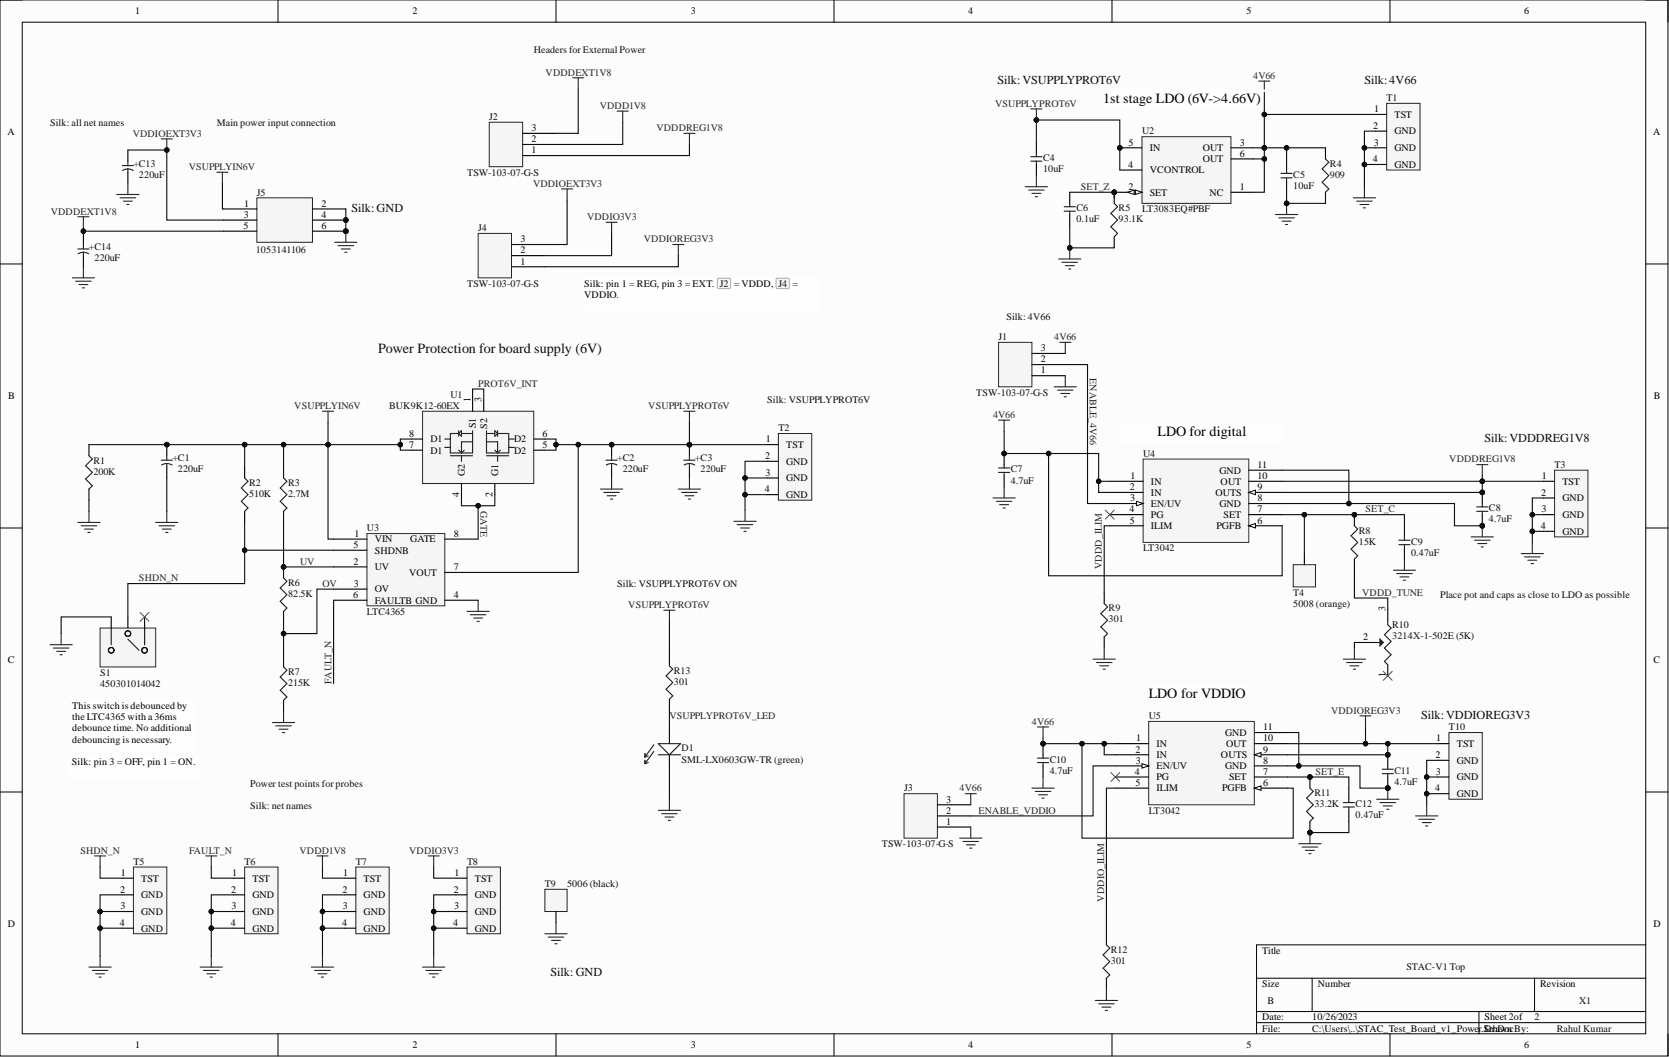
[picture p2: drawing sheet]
<svg xmlns="http://www.w3.org/2000/svg" width="381mm" height="241mm" viewBox="0 0 381 241" stroke-linecap="round" stroke-linejoin="round" font-family="sans-serif">
<defs><g id="words">
<g font-size="3.2">
<text x="251.8" y="23.4">1st stage LDO (6V-&gt;4.66V)</text>
<text x="264.3" y="99.6">LDO for digital</text>
<text x="262.2" y="159.4">LDO for VDDIO</text>
</g>
<text font-size="3.2" fill="#0e0e0e" x="86.3" y="80.5">Power Protection for board supply (6V)</text>
<g font-size="2.8" fill="#0e0e0e">
<text x="227.7" y="19.2">Silk:VSUPPLYPROT6V</text>
<text x="311.5" y="19.2">Silk:4V66</text>
<text x="80.2" y="48.4">Silk: GND</text>
<text x="338.9" y="100.9">Silk:VDDDREG1V8</text>
<text x="324.4" y="164.1">Silk:VDDIOREG3V3</text>
<text x="125.7" y="222.7">Silk: GND</text>
</g>
<g font-size="2.3">
<text x="30.9" y="3.3">1</text>
<text x="94.2" y="3.3">2</text>
<text x="157.7" y="3.3">3</text>
<text x="221" y="3.3">4</text>
<text x="284.6" y="3.3">5</text>
<text x="347.9" y="3.3">6</text>
<text x="121.3" y="29.9">3</text>
<text x="313.5" y="29.4">2</text>
<text x="313.7" y="25.6">1</text>
<text x="318.3" y="26.9">TST</text>
<text x="1.7" y="30.9">A</text>
<text x="121.3" y="35">1</text>
<text x="121.3" y="32.5">2</text>
<text x="257.7" y="33.2">5</text>
<text x="262.5" y="34.5">IN</text>
<text x="274.6" y="34.5">OUT</text>
<text x="283" y="33.2">3</text>
<text x="283" y="35.8">6</text>
<text x="313.6" y="33.2">3</text>
<text x="318.3" y="30.7">GND</text>
<text x="318.3" y="34.5">GND</text>
<text x="377.4" y="30.9">A</text>
<text x="257.6" y="38.3">4</text>
<text x="262.5" y="39.6">VCONTROL</text>
<text x="274.6" y="37">OUT</text>
<text x="313.4" y="37">4</text>
<text x="318.3" y="38.3">GND</text>
<text x="55.8" y="47.2">1</text>
<text x="73.4" y="47.2">2</text>
<text x="257.7" y="43.4">2</text>
<text x="262.5" y="44.7">SET</text>
<text x="276.1" y="44.7">NC</text>
<text x="283" y="43.4">1</text>
<text x="55.6" y="52.3">5</text>
<text x="55.7" y="49.7">3</text>
<text x="73.4" y="49.7">4</text>
<text x="73.4" y="52.3">6</text>
<text x="118.8" y="57.9">2</text>
<text x="118.8" y="55.3">3</text>
<text x="118.8" y="60.4">1</text>
<text x="133.4" y="65.5">Silk: pin 1 = REG, pin 3 = EXT. J2 = VDDD, J4 =</text>
<text x="133.4" y="68.1">VDDIO.</text>
<text x="237.6" y="82.7">2</text>
<text x="237.6" y="80.2">3</text>
<text x="237.6" y="85.3">1</text>
<text x="1.9" y="91.2">B</text>
<text x="107.4" y="91.9" transform="rotate(-90 107.4 91.9)">1</text>
<text x="109.9" y="91.9" transform="rotate(-90 109.9 91.9)">3</text>
<text x="377.6" y="91.2">B</text>
<text x="93.4" y="99.7">8</text>
<text x="98.2" y="101">D1</text>
<text x="108.6" y="97.8" transform="rotate(-90 108.6 97.8)">S1</text>
<text x="111.2" y="97.9" transform="rotate(-90 111.2 97.9)">S2</text>
<text x="117.4" y="101">D2</text>
<text x="123.9" y="99.7">6</text>
<text x="174.8" y="101">1</text>
<text x="93.4" y="102.3">7</text>
<text x="98.2" y="103.5">D1</text>
<text x="117.4" y="103.5">D2</text>
<text x="123.9" y="102.3">5</text>
<text x="174.6" y="104.8">2</text>
<text x="179.5" y="102.3">TST</text>
<text x="179.5" y="106.1">GND</text>
<text x="287.1" y="106.8">11</text>
<text x="104.8" y="113.5" transform="rotate(-90 104.8 113.5)">4</text>
<text x="106.1" y="108.6" transform="rotate(-90 106.1 108.6)">G2</text>
<text x="112.5" y="113.4" transform="rotate(-90 112.5 113.4)">2</text>
<text x="113.7" y="108.6" transform="rotate(-90 113.7 108.6)">G1</text>
<text x="174.6" y="112.4">4</text>
<text x="174.7" y="108.6">3</text>
<text x="179.5" y="109.9">GND</text>
<text x="179.5" y="113.7">GND</text>
<text x="257.9" y="111.9">2</text>
<text x="258.1" y="109.4">1</text>
<text x="262.7" y="110.6">IN</text>
<text x="262.7" y="113.2">IN</text>
<text x="277.5" y="113.2">OUTS</text>
<text x="278.4" y="108.1">GND</text>
<text x="278.6" y="110.6">OUT</text>
<text x="287.1" y="111.9">9</text>
<text x="287.1" y="109.4">10</text>
<text x="351.8" y="113.2">2</text>
<text x="352" y="109.4">1</text>
<text x="356.7" y="110.6">TST</text>
<text x="257.8" y="117">4</text>
<text x="257.9" y="119.5">5</text>
<text x="258" y="114.4">3</text>
<text x="262.7" y="115.7">EN/UV</text>
<text x="262.7" y="118.3">PG</text>
<text x="278.4" y="115.7">GND</text>
<text x="279.3" y="118.3">SET</text>
<text x="287.1" y="119.5">6</text>
<text x="287.1" y="117">7</text>
<text x="287.1" y="114.4">8</text>
<text x="351.9" y="117">3</text>
<text x="356.7" y="114.4">GND</text>
<text x="356.7" y="118.3">GND</text>
<text x="80.7" y="125.1">5</text>
<text x="80.9" y="122.6">1</text>
<text x="85.5" y="123.8">VIN</text>
<text x="93.7" y="123.8">GATE</text>
<text x="103.6" y="122.6">8</text>
<text x="262.7" y="120.8">ILIM</text>
<text x="277.7" y="120.8">PGFB</text>
<text x="351.7" y="120.8">4</text>
<text x="356.7" y="122.1">GND</text>
<text x="80.7" y="128.9">2</text>
<text x="85.5" y="126.4">SHDNB</text>
<text x="85.5" y="130.2">UV</text>
<text x="93.4" y="131.4">VOUT</text>
<text x="103.6" y="130.2">7</text>
<text x="80.6" y="136.5">6</text>
<text x="80.8" y="134">3</text>
<text x="85.5" y="135.3">OV</text>
<text x="85.5" y="137.8">FAULTB GND</text>
<text x="103.6" y="136.5">4</text>
<text x="316.3" y="139.6" transform="rotate(-90 316.3 139.6)">3</text>
<text x="311.2" y="146.2">2</text>
<text x="1.8" y="151.4">C</text>
<text x="316.3" y="154.6" transform="rotate(-90 316.3 154.6)">1</text>
<text x="377.5" y="151.4">C</text>
<text x="16.5" y="161.9">This switch is debounced by</text>
<text x="16.5" y="164.4">t</text>
<text x="16.5" y="167">debounce time. No additional</text>
<text x="17.2" y="164.4">he LTC4365 with a 36ms</text>
<text x="279.7" y="168">GND</text>
<text x="288.4" y="166.7">11</text>
<text x="16.5" y="169.5">debouncing is necessary.</text>
<text x="259.2" y="171.8">2</text>
<text x="259.3" y="169.3">1</text>
<text x="264" y="170.5">IN</text>
<text x="264" y="173.1">IN</text>
<text x="278.7" y="173.1">OUTS</text>
<text x="279.9" y="170.5">OUT</text>
<text x="288.4" y="171.8">9</text>
<text x="288.4" y="169.3">10</text>
<text x="327.7" y="173.1">2</text>
<text x="327.9" y="169.3">1</text>
<text x="332.5" y="170.5">TST</text>
<text x="16.4" y="174.6">Silk: pin 3 = OFF, pin 1 = ON.</text>
<text x="259.1" y="176.9">4</text>
<text x="259.2" y="179.4">5</text>
<text x="259.3" y="174.3">3</text>
<text x="264" y="175.6">EN/UV</text>
<text x="264" y="178.1">PG</text>
<text x="279.7" y="175.6">GND</text>
<text x="280.6" y="178.1">SET</text>
<text x="288.4" y="179.4">6</text>
<text x="288.4" y="176.9">7</text>
<text x="288.4" y="174.3">8</text>
<text x="327.8" y="176.9">3</text>
<text x="332.5" y="174.3">GND</text>
<text x="332.5" y="178.1">GND</text>
<text x="216" y="185.8">2</text>
<text x="216" y="183.2">3</text>
<text x="264" y="180.7">ILIM</text>
<text x="279" y="180.7">PGFB</text>
<text x="327.6" y="180.7">4</text>
<text x="332.5" y="181.9">GND</text>
<text x="216" y="188.3">1</text>
<text x="27.4" y="203.8">2</text>
<text x="27.6" y="200">1</text>
<text x="32.2" y="201.2">TST</text>
<text x="52.8" y="203.8">2</text>
<text x="53" y="200">1</text>
<text x="57.6" y="201.2">TST</text>
<text x="78.2" y="203.8">2</text>
<text x="78.4" y="200">1</text>
<text x="83" y="201.2">TST</text>
<text x="103.6" y="203.8">2</text>
<text x="103.7" y="200">1</text>
<text x="108.4" y="201.2">TST</text>
<text x="27.5" y="207.6">3</text>
<text x="32.2" y="205">GND</text>
<text x="32.2" y="208.8">GND</text>
<text x="52.9" y="207.6">3</text>
<text x="57.6" y="205">GND</text>
<text x="57.6" y="208.8">GND</text>
<text x="78.3" y="207.6">3</text>
<text x="83" y="205">GND</text>
<text x="83" y="208.8">GND</text>
<text x="103.7" y="207.6">3</text>
<text x="108.4" y="205">GND</text>
<text x="108.4" y="208.8">GND</text>
<text x="1.8" y="211.7">D</text>
<text x="27.3" y="211.4">4</text>
<text x="32.2" y="212.7">GND</text>
<text x="52.7" y="211.4">4</text>
<text x="57.6" y="212.7">GND</text>
<text x="78.1" y="211.4">4</text>
<text x="83" y="212.7">GND</text>
<text x="103.5" y="211.4">4</text>
<text x="108.4" y="212.7">GND</text>
<text x="377.5" y="211.7">D</text>
<text x="288.1" y="217.7">Title</text>
<text x="288.1" y="225.3">Size</text>
<text x="300.8" y="225.3">Number</text>
<text x="351.6" y="225.3">Revision</text>
<text x="288.1" y="233">Date:</text>
<text x="289.4" y="229.2">B</text>
<text x="299.5" y="233">10/26/2023</text>
<text x="338.9" y="233">Sheet 2of</text>
<text x="30.9" y="239.3">1</text>
<text x="94.2" y="239.3">2</text>
<text x="157.7" y="239.3">3</text>
<text x="221" y="239.3">4</text>
<text x="284.6" y="239.3">5</text>
<text x="288.1" y="235.5">File:</text>
<text x="299.5" y="235.5">C:\Users\..\STAC_Test_Board_v1_Power.SchDocBy:</text>
<text x="338.9" y="235.5">Drawn</text>
<text x="347.9" y="239.3">6</text>
</g>
<g font-size="2.3" fill="#0e0e0e">
<text x="121.8" y="12.2">Headers for External Power</text>
<text x="316.5" y="23.1">T1</text>
<text x="11.4" y="28.7">Silk: all net names</text>
<text x="49.5" y="28.7">Main power input connection</text>
<text x="111.7" y="27.4">J2</text>
<text x="260.7" y="30.7">U2</text>
<text x="30.5" y="38.1">+C13</text>
<text x="31.7" y="40.6">220uF</text>
<text x="106.6" y="40.1">TSW-103-07-G-S</text>
<text x="238.1" y="36.8">C4</text>
<text x="238.1" y="39.3">10uF</text>
<text x="295.2" y="40.6">C5</text>
<text x="303.6" y="38.1">R4</text>
<text x="303.6" y="40.6">909</text>
<text x="58.6" y="44.7">J5</text>
<text x="295.2" y="43.1">10uF</text>
<text x="109.2" y="52.8">J4</text>
<text x="245.7" y="48.2">C6</text>
<text x="245.7" y="50.7">0.1uF</text>
<text x="255.4" y="48.2">R5</text>
<text x="255.4" y="50.7">93.1K</text>
<text x="260.7" y="48.5">LT3083EQ#PBF</text>
<text x="20.3" y="57.1">+C14</text>
<text x="21.6" y="59.6">220uF</text>
<text x="58.4" y="57.9">1053141106</text>
<text x="106.6" y="65.5">TSW-103-07-G-S</text>
<text x="228" y="77.6">J1</text>
<text x="229.7" y="73.1">Silk: 4V66</text>
<text x="88.8" y="93.4">BUK9K12-60EX</text>
<text x="102.8" y="90.8">U1</text>
<text x="175.2" y="92.1">Silk: VSUPPLYPROT6V</text>
<text x="222.9" y="90.3">TSW-103-07-G-S</text>
<text x="177.7" y="98.5">T2</text>
<text x="21.3" y="105.8">R1</text>
<text x="39.3" y="105.3">+C1</text>
<text x="40.6" y="107.8">220uF</text>
<text x="140.9" y="105.3">+C2</text>
<text x="142.2" y="107.8">220uF</text>
<text x="158.7" y="105.3">+C3</text>
<text x="159.9" y="107.8">220uF</text>
<text x="230.7" y="107.8">C7</text>
<text x="261" y="104.3">U4</text>
<text x="354.9" y="106.8">T3</text>
<text x="21.3" y="108.4">200K</text>
<text x="56.9" y="110.9">R2</text>
<text x="56.9" y="113.4">510K</text>
<text x="65.7" y="110.9">R3</text>
<text x="65.7" y="113.4">2.7M</text>
<text x="230.7" y="110.4">4.7uF</text>
<text x="339.9" y="116.7">C8</text>
<text x="339.9" y="119.3">4.7uF</text>
<text x="83.8" y="121.3">U3</text>
<text x="261" y="125.9">LT3042</text>
<text x="310.2" y="121.8">R8</text>
<text x="310.2" y="124.3">15K</text>
<text x="322.1" y="124.3">C9</text>
<text x="322.1" y="126.9">0.47uF</text>
<text x="65.7" y="133.7">R6</text>
<text x="65.7" y="136.3">82.5K</text>
<text x="140.9" y="134">Silk: VSUPPLYPROT6V ON</text>
<text x="295.2" y="136">T4</text>
<text x="328.7" y="136.5">Place pot and caps as close to LDO as possible</text>
<text x="83.8" y="140.3">LTC4365</text>
<text x="253.1" y="139.6">R9</text>
<text x="253.1" y="142.1">301</text>
<text x="295.2" y="138.6">5008 (orange)</text>
<text x="317.8" y="143.4">R10</text>
<text x="317.8" y="145.9">3214X-1-502E (5K)</text>
<text x="22.8" y="154.3">S1</text>
<text x="65.7" y="154">R7</text>
<text x="153.8" y="153.8">R13</text>
<text x="22.8" y="156.8">450301014042</text>
<text x="65.7" y="156.6">215K</text>
<text x="153.8" y="156.3">301</text>
<text x="262.2" y="164.2">U5</text>
<text x="330.8" y="166.7">T10</text>
<text x="155.6" y="171.5">D1</text>
<text x="57.1" y="179.7">Power test points for probes</text>
<text x="155.6" y="174.1">SML-LX0603GW-TR (green)</text>
<text x="239.6" y="174.1">C10</text>
<text x="239.6" y="176.6">4.7uF</text>
<text x="318.3" y="176.6">C11</text>
<text x="318.3" y="179.2">4.7uF</text>
<text x="57.1" y="184.7">Silk: net names</text>
<text x="206.4" y="180.7">J3</text>
<text x="262.2" y="185.8">LT3042</text>
<text x="300" y="181.7">R11</text>
<text x="300" y="184.2">33.2K</text>
<text x="309.4" y="184.2">C12</text>
<text x="309.4" y="186.8">0.47uF</text>
<text x="30.5" y="197.4">T5</text>
<text x="55.8" y="197.4">T6</text>
<text x="81.2" y="197.4">T7</text>
<text x="106.6" y="197.4">T8</text>
<text x="201.3" y="193.4">TSW-103-07-G-S</text>
<text x="124.4" y="202.5">T9</text>
<text x="129.5" y="202.5">5006 (black)</text>
<text x="253.6" y="217.5">R12</text>
<text x="253.6" y="220">301</text>
<text x="321.1" y="221.5">STAC-V1 Top</text>
<text x="350.3" y="233">2</text>
<text x="360.5" y="229.2">X1</text>
<text x="355.4" y="235.5">Rahul Kumar</text>
</g>
<g font-size="2.3" fill="#262626">
<text x="124.6" y="17.2">VDDDEXT1V8</text>
<text x="286.1" y="18">4V66</text>
<text x="136.9" y="24.9">VDDD1V8</text>
<text x="149.9" y="29.9">VDDDREG1V8</text>
<text x="227.2" y="24.4">VSUPPLYPROT6V</text>
<text x="30.3" y="31.2">VDDIOEXT3V3</text>
<text x="43.1" y="38.8">VSUPPLYIN6V</text>
<text x="121.7" y="42.6">VDDIOEXT3V3</text>
<text x="246.7" y="43.4">SET_Z</text>
<text x="11.6" y="49">VDDDEXT1V8</text>
<text x="134" y="50.2">VDDIO3V3</text>
<text x="147" y="55.3">VDDIOREG3V3</text>
<text x="240.6" y="77.6">4V66</text>
<text x="109.2" y="88.3">PROT6V_INT</text>
<text x="248.8" y="86.3" transform="rotate(90 248.8 86.3)">ENABLE_4V66</text>
<text x="67.2" y="93.4">VSUPPLYIN6V</text>
<text x="148" y="93.4">VSUPPLYPROT6V</text>
<text x="226.7" y="95.4">4V66</text>
<text x="330.8" y="105.6">VDDDREG1V8</text>
<text x="109.7" y="116.7" transform="rotate(90 109.7 116.7)">GATE</text>
<text x="311.7" y="117">SET_C</text>
<text x="68.5" y="128.9">UV</text>
<text x="251.6" y="129.9" transform="rotate(-90 251.6 129.9)">VDDD_ILIM</text>
<text x="31.7" y="132.7">SHDN_N</text>
<text x="73.6" y="134">OV</text>
<text x="311" y="136">VDDD_TUNE</text>
<text x="143.4" y="138.8">VSUPPLYPROT6V</text>
<text x="75.6" y="156.1" transform="rotate(-90 75.6 156.1)">FAULT_N</text>
<text x="152.8" y="164.2">VSUPPLYPROT6V_LED</text>
<text x="235.6" y="165.5">4V66</text>
<text x="303.9" y="162.9">VDDIOREG3V3</text>
<text x="300.3" y="176.9">SET_E</text>
<text x="219.1" y="180.7">4V66</text>
<text x="223.4" y="185.8">ENABLE_VDDIO</text>
<text x="18.4" y="194.9">SHDN_N</text>
<text x="43.2" y="194.9">FAULT_N</text>
<text x="68.4" y="194.9">VDDD1V8</text>
<text x="93.4" y="194.9">VDDIO3V3</text>
<text x="252.1" y="205.8" transform="rotate(-90 252.1 205.8)">VDDIO_ILIM</text>
</g>
</g></defs>
<path d="M0 0h380.8v241.1h-380.8z" fill-rule="evenodd" fill="#fcfcfc"/>
<path d="M0 0h380.8v241.1h-380.8z" fill="none" stroke="#000" stroke-width=".23"/>
<path d="M5.1 5.1h370.6v230.9h-370.6z" fill-rule="evenodd" fill="#fcfcfc"/>
<g fill="none" stroke="#000" stroke-width=".23">
<path d="M0 0h5.1M63.5 0v5.1M126.9 0v5.1M190.4 0v5.1M253.8 0v5.1M317.3 0v5.1M375.7 0h5.1v5.1M5.1 5.1h370.6v230.9h-370.6zM0 60.3h5.1M375.7 60.3h5.1M0 120.5h5.1M375.7 120.5h5.1"/>
<path d="M0 180.8h5.1M375.7 180.8h5.1M375.7 215.7h-88.9v20.3M63.5 236v5.1M126.9 236v5.1M190.4 236v5.1M253.8 236v5.1M286.8 223.3h88.9M286.8 230.9h88.9M286.8 233.5h88.9M299.5 223.3v7.6M317.3 236v5.1"/>
<path d="M337.6 230.9v5.1M350.3 223.3v7.6M380.8 236v5.1"/>
</g>
<path d="M152.8 149.5v2.5M152.8 159.6v2.6M152.8 167.2v2.6M152.8 172.3v2.5" fill="none" stroke="#000" stroke-width=".25"/>
<path d="M152.8 152l.8 .8-1.5 1.5 1.5 1.5-1.5 1.5 1.5 1.6-.8 .7M147.2 172.1v.7M147.2 173.6v.7M148 172.6l-.8 .2M148 174.1l-.8 .2M149.3 170l-2.1 2.8M149.3 171.5l-2.1 2.8M150.3 172.3h5.1M150.3 169.8h5.1l-2.6 2.5z" fill="none" stroke="#1c1c1c" stroke-width=".25"/>
<path d="M151.5 139.3h2.6M152.8 139.3v2.6M150.3 185h5.1M151 185.8h3.6M151.8 186.5h2M152.6 187.3h.5M152.8 182.5v2.5" fill="none" stroke="#262626" stroke-width=".25"/>
<path d="M83.8 121.8h17.7v16.5h-17.7z" fill-rule="evenodd" fill="#f5f5f5"/>
<path d="M83.8 121.8h17.7v16.5h-17.7z" fill="none" stroke="#262626" stroke-width=".23"/>
<path d="M76.2 123.1h7.6M76.2 125.6h7.6M76.2 129.4h7.6M76.2 134.5h7.6M76.2 137h7.6M101.5 123.1h7.7M101.5 137h7.7M101.5 130.7h7.7" fill="none" stroke="#000" stroke-width=".25"/>
<circle cx="64.7" cy="129.4" r=".51" fill="#0e0e0e"/>
<circle cx="64.7" cy="129.4" r=".51" fill="none" stroke="#0e0e0e" stroke-width=".23"/>
<path d="M64.7 129.4v2.6" fill="none" stroke="#000" stroke-width=".25"/>
<circle cx="64.7" cy="129.4" r=".51" fill="#0e0e0e"/>
<circle cx="64.7" cy="129.4" r=".51" fill="none" stroke="#0e0e0e" stroke-width=".23"/>
<path d="M55.8 106.6v2.5M55.8 116.7v2.6M64.7 106.6v2.5M64.7 116.7v2.6M64.7 139.6v2.5M64.7 149.7v2.6M64.7 159.9v2.5" fill="none" stroke="#000" stroke-width=".25"/>
<path d="M55.8 109.1l.8 .8-1.5 1.5 1.5 1.5-1.5 1.5 1.5 1.6-.8 .7M64.7 109.1l.8 .8-1.5 1.5 1.5 1.5-1.5 1.5 1.5 1.6-.8 .7M64.7 132l.8 .7-1.5 1.5 1.5 1.6-1.5 1.5 1.5 1.5-.8 .8M64.7 152.3l.8 .7-1.5 1.5 1.5 1.6-1.5 1.5 1.5 1.5-.8 .8" fill="none" stroke="#1c1c1c" stroke-width=".25"/>
<path d="M96.5 93.9h25.3v16.5h-25.3z" fill-rule="evenodd" fill="#f5f5f5"/>
<path d="M96.5 93.9h25.3v16.5h-25.3z" fill="none" stroke="#262626" stroke-width=".23"/>
<path d="M107.9 91.4v2.5M110.4 91.4v2.5M20.3 101.5v2.5M20.3 111.7v2.5M93.9 100.2h2.6M93.9 102.8h2.6M105.3 110.4v2.5M113 110.4v2.5M121.8 100.2h2.6M121.8 102.8h2.6" fill="none" stroke="#000" stroke-width=".25"/>
<g fill="none" stroke="#1c1c1c" stroke-width=".25">
<path d="M104.7 99l.6-.7v1.3zM104.7 98.3v1.3M105.3 99h2.6M107.9 98.3v5.1h-5.1v-4.4h1.9M111.1 98.3v5.1h5v-4.4h-2.5M111.1 99h1.9M113 98.3l.6 .7-.6 .6zM113.6 98.3v1.3M20.3 104l.8 .8-1.6 1.5 1.6 1.5-1.6 1.6 1.6 1.5-.8 .8M101.5 100.2h1.3M101.5 102.1h1.3M102.8 104h5.1"/>
<path d="M104.7 102.8l.6 .6M105.3 104v1.3M106 102.8l-.7 .6M107.9 100.9h-2.6v2.5M111.1 104h5M111.1 100.9h2.5v2.5M113 102.8l.6 .6M113.6 104v1.3M114.2 102.8l-.6 .6M116.1 100.2h1.3M116.1 102.1h1.3"/>
</g>
<g fill="none" stroke="#262626" stroke-width=".25">
<path d="M73.6 93.9h2.6M74.9 93.9v2.5M156.1 93.9h2.6M157.4 93.9v2.5M17.8 119.3h5M20.3 116.7v2.6M35.5 119.3h5.1M38.1 116.7v2.6M137.1 111.7h5.1M137.8 112.4h3.6M138.6 113.2h2M139.4 113.9h.5"/>
<path d="M139.6 109.1v2.6M154.8 111.7h5.1M155.6 112.4h3.6M156.4 113.2h2M157.1 113.9h.5M157.4 109.1v2.6M18.5 120h3.6M19.3 120.8h2M20.1 121.5h.5M36.3 120h3.6M37.1 120.8h2M37.8 121.5h.5"/>
<path d="M106.6 139.6h5.1M109.2 137v2.6M107.4 140.3h3.5M108.1 141.1h2.1M108.9 141.9h.5M62.2 164.9h5.1M63 165.7h3.5M63.7 166.5h2M64.5 167.2h.5M64.7 162.4v2.5"/>
</g>
<circle cx="139.6" cy="101.5" r=".51" fill="#0e0e0e"/>
<circle cx="139.6" cy="101.5" r=".51" fill="none" stroke="#0e0e0e" stroke-width=".23"/>
<path d="M139.6 101.5v2.5" fill="none" stroke="#000" stroke-width=".25"/>
<circle cx="139.6" cy="101.5" r=".51" fill="#0e0e0e"/>
<circle cx="139.6" cy="101.5" r=".51" fill="none" stroke="#0e0e0e" stroke-width=".23"/>
<path d="M139.6 106.6v2.5" fill="none" stroke="#000" stroke-width=".25"/>
<path d="M138.3 105.1h2.6M139.6 105.8l-1.2 .4M139.6 105.8l1.2 .4M139.6 104v1.1M139.6 105.8v.8" fill="none" stroke="#1c1c1c" stroke-width=".25"/>
<circle cx="157.4" cy="101.5" r=".51" fill="#0e0e0e"/>
<circle cx="157.4" cy="101.5" r=".51" fill="none" stroke="#0e0e0e" stroke-width=".23"/>
<path d="M157.4 101.5v2.5" fill="none" stroke="#000" stroke-width=".25"/>
<circle cx="157.4" cy="101.5" r=".51" fill="#0e0e0e"/>
<circle cx="157.4" cy="101.5" r=".51" fill="none" stroke="#0e0e0e" stroke-width=".23"/>
<path d="M157.4 106.6v2.5" fill="none" stroke="#000" stroke-width=".25"/>
<path d="M156.1 105.1h2.6M157.4 105.8l-1.2 .4M157.4 105.8l1.2 .4M157.4 104v1.1M157.4 105.8v.8" fill="none" stroke="#1c1c1c" stroke-width=".25"/>
<circle cx="38.1" cy="101.5" r=".51" fill="#0e0e0e"/>
<circle cx="38.1" cy="101.5" r=".51" fill="none" stroke="#0e0e0e" stroke-width=".23"/>
<path d="M38.1 101.5v2.5" fill="none" stroke="#000" stroke-width=".25"/>
<circle cx="38.1" cy="101.5" r=".51" fill="#0e0e0e"/>
<circle cx="38.1" cy="101.5" r=".51" fill="none" stroke="#0e0e0e" stroke-width=".23"/>
<path d="M38.1 106.6v2.5" fill="none" stroke="#000" stroke-width=".25"/>
<path d="M36.8 105.1h2.5M38.1 105.8l-1.2 .4M38.1 105.8l1.2 .4M38.1 104v1.1M38.1 105.8v.8" fill="none" stroke="#1c1c1c" stroke-width=".25"/>
<path d="M22.8 143.4h12.7v8.9h-12.7z" fill-rule="evenodd" fill="#f5f5f5"/>
<path d="M22.8 143.4h12.7v8.9h-12.7z" fill="none" stroke="#262626" stroke-width=".23"/>
<g fill="none" stroke="#000" stroke-width=".25">
<path d="M25.4 140.8v2.6M29.2 140.8v2.6M33 140.8v2.6"/>
<circle cx="25.4" cy="148.5" r=".63"/>
<circle cx="25.4" cy="148.5" r=".64"/>
<circle cx="29.2" cy="144.6" r=".63"/>
<circle cx="29.2" cy="144.6" r=".64"/>
<circle cx="33" cy="148.5" r=".63"/>
<circle cx="33" cy="148.5" r=".64"/>
</g>
<path d="M25.4 143.4v3.8M29.2 145.9l2.5 2.6M33 143.4v3.8" fill="none" stroke="#1c1c1c" stroke-width=".25"/>
<path d="M167.5 119h5.1M168.3 119.8h3.6M170.1 116.5v2.5M169.1 120.5h2M169.8 121.3h.5" fill="none" stroke="#262626" stroke-width=".25"/>
<circle cx="255.6" cy="33.7" r=".51" fill="#0e0e0e"/>
<circle cx="255.6" cy="33.7" r=".51" fill="none" stroke="#0e0e0e" stroke-width=".23"/>
<path d="M260.7 31.2h20.3v15.2h-20.3z" fill-rule="evenodd" fill="#f5f5f5"/>
<path d="M260.7 31.2h20.3v15.2h-20.3z" fill="none" stroke="#262626" stroke-width=".23"/>
<path d="M255.6 43.9h5.1M281 43.9h5.1" fill="none" stroke="#000" stroke-width=".25"/>
<path d="M259.2 43.4l1.5 .5-1.5 .5z" fill="#fbfbfb"/>
<path d="M259.2 43.4l1.5 .5-1.5 .5z" fill="none" stroke="#000" stroke-width=".23"/>
<path d="M257.4 43.9l1.5-.5v1z" fill="#fbfbfb"/>
<path d="M257.4 43.9l1.5-.5v1z" fill="none" stroke="#000" stroke-width=".23"/>
<path d="M255.6 33.7h5.1M255.6 38.8h5.1M281 33.7h5.1" fill="none" stroke="#000" stroke-width=".25"/>
<circle cx="255.6" cy="33.7" r=".51" fill="#0e0e0e"/>
<circle cx="255.6" cy="33.7" r=".51" fill="none" stroke="#0e0e0e" stroke-width=".23"/>
<path d="M281 36.3h5.1" fill="none" stroke="#000" stroke-width=".25"/>
<path d="M287.4 18.5h2.5M288.6 18.5v2.6M235.3 24.9h2.6M236.6 24.9v2.5" fill="none" stroke="#262626" stroke-width=".25"/>
<circle cx="236.6" cy="27.4" r=".51" fill="#0e0e0e"/>
<circle cx="236.6" cy="27.4" r=".51" fill="none" stroke="#0e0e0e" stroke-width=".23"/>
<path d="M236.6 32.5v2.5M236.6 37.5v2.6" fill="none" stroke="#000" stroke-width=".25"/>
<path d="M235.3 35.8h2.6M235.3 36.8h2.6M236.6 35v.8M236.6 36.8v.7" fill="none" stroke="#1c1c1c" stroke-width=".25"/>
<path d="M234 42.6h5.1M234.8 43.4h3.6M235.6 44.1h2M236.3 44.9h.5M236.6 40.1v2.5M291.2 49h5M291.9 49.7h3.6M292.7 50.5h2M293.4 51.3h.6M293.7 46.4v2.6" fill="none" stroke="#262626" stroke-width=".25"/>
<circle cx="293.7" cy="46.4" r=".51" fill="#0e0e0e"/>
<circle cx="293.7" cy="46.4" r=".51" fill="none" stroke="#0e0e0e" stroke-width=".23"/>
<circle cx="254.4" cy="43.9" r=".51" fill="#0e0e0e"/>
<circle cx="254.4" cy="43.9" r=".51" fill="none" stroke="#0e0e0e" stroke-width=".23"/>
<path d="M254.4 43.9v2.5" fill="none" stroke="#000" stroke-width=".25"/>
<circle cx="254.4" cy="43.9" r=".51" fill="#0e0e0e"/>
<circle cx="254.4" cy="43.9" r=".51" fill="none" stroke="#0e0e0e" stroke-width=".23"/>
<path d="M302.6 33.7v2.6M244.2 43.9v2.5M244.2 49v2.5M254.4 54v2.6M302.6 43.9v2.5" fill="none" stroke="#000" stroke-width=".25"/>
<path d="M302.6 36.3l.7 .7-1.5 1.6 1.5 1.5-1.5 1.5 1.5 1.5-.7 .8M242.9 47.2h2.6M242.9 48.2h2.6M244.2 46.4v.8M244.2 48.2v.8M254.4 46.4l.7 .8-1.5 1.5 1.5 1.5-1.5 1.6 1.5 1.5-.7 .7" fill="none" stroke="#1c1c1c" stroke-width=".25"/>
<path d="M241.7 59.1h5M242.4 59.9h3.6M244.2 56.6v2.5M243.2 60.6h2M243.9 61.4h.6" fill="none" stroke="#262626" stroke-width=".25"/>
<circle cx="244.2" cy="56.6" r=".51" fill="#0e0e0e"/>
<circle cx="244.2" cy="56.6" r=".51" fill="none" stroke="#0e0e0e" stroke-width=".23"/>
<path d="M251.8 20.5h36.8v4.4h-36.8z" fill-rule="evenodd" fill="#fefefe"/>
<path d="M251.8 20.5h36.8v4.4h-36.8z" fill="none" stroke="#fefefe" stroke-width=".23"/>
<path d="M293.7 36.3v2.5M293.7 41.4v2.5" fill="none" stroke="#000" stroke-width=".25"/>
<path d="M292.4 39.6h2.6M293.7 38.8v.8M292.4 40.6h2.6M293.7 40.6v.8" fill="none" stroke="#1c1c1c" stroke-width=".25"/>
<path d="M316.5 23.6h7.7v15.2h-7.7z" fill-rule="evenodd" fill="#f5f5f5"/>
<path d="M316.5 23.6h7.7v15.2h-7.7z" fill="none" stroke="#262626" stroke-width=".23"/>
<path d="M314 26.1h2.5M314 29.9h2.5M314 33.7h2.5M314 37.5h2.5" fill="none" stroke="#000" stroke-width=".25"/>
<path d="M308.9 45.2h5.1M309.7 45.9h3.5M310.5 46.7h2M311.2 47.4h.5M311.5 42.6v2.6" fill="none" stroke="#262626" stroke-width=".25"/>
<path d="M261 104.8h24.1v19h-24.1z" fill-rule="evenodd" fill="#f5f5f5"/>
<path d="M261 104.8h24.1v19h-24.1z" fill="none" stroke="#2e2e2e" stroke-width=".23"/>
<path d="M253.3 109.9h7.7M253.3 112.4h7.7M253.3 115h7.7" fill="none" stroke="#000" stroke-width=".25"/>
<path d="M259.4 114.4l1.6 .6-1.6 .5z" fill="#fbfbfb"/>
<path d="M259.4 114.4l1.6 .6-1.6 .5z" fill="none" stroke="#000" stroke-width=".23"/>
<path d="M253.3 117.5h7.7M253.3 120h7.7M285.1 120h7.6" fill="none" stroke="#000" stroke-width=".25"/>
<path d="M285.1 120l1.5-.5v1z" fill="#fbfbfb"/>
<path d="M285.1 120l1.5-.5v1z" fill="none" stroke="#000" stroke-width=".23"/>
<path d="M285.1 117.5h7.6M285.1 115h7.6M285.1 112.4h7.6" fill="none" stroke="#000" stroke-width=".25"/>
<path d="M285.1 112.4l1.5-.5v1z" fill="#fbfbfb"/>
<path d="M285.1 112.4l1.5-.5v1z" fill="none" stroke="#000" stroke-width=".23"/>
<path d="M285.1 109.9h7.6M285.1 107.3h7.6" fill="none" stroke="#000" stroke-width=".25"/>
<path d="M228 95.9h2.5M229.2 95.9v2.6M337.1 106.1h2.5M338.4 106.1v2.5" fill="none" stroke="#262626" stroke-width=".25"/>
<path d="M255.9 96.7h36.8v4.3h-36.8z" fill-rule="evenodd" fill="#fefefe"/>
<path d="M255.9 96.7h36.8v4.3h-36.8z" fill="none" stroke="#fefefe" stroke-width=".23"/>
<circle cx="229.2" cy="103.5" r=".51" fill="#0e0e0e"/>
<circle cx="229.2" cy="103.5" r=".51" fill="none" stroke="#0e0e0e" stroke-width=".23"/>
<path d="M229.2 103.5v2.6" fill="none" stroke="#000" stroke-width=".25"/>
<circle cx="229.2" cy="103.5" r=".51" fill="#0e0e0e"/>
<circle cx="229.2" cy="103.5" r=".51" fill="none" stroke="#0e0e0e" stroke-width=".23"/>
<path d="M229.2 108.6v2.5" fill="none" stroke="#000" stroke-width=".25"/>
<path d="M228 106.8h2.5M228 107.8h2.5M229.2 106.1v.7M229.2 107.8v.8" fill="none" stroke="#1c1c1c" stroke-width=".25"/>
<path d="M226.7 113.7h5.1M227.4 114.4h3.6M228.2 115.2h2M229 116h.5M229.2 111.1v2.6" fill="none" stroke="#262626" stroke-width=".25"/>
<circle cx="338.4" cy="112.4" r=".51" fill="#0e0e0e"/>
<circle cx="338.4" cy="112.4" r=".51" fill="none" stroke="#0e0e0e" stroke-width=".23"/>
<circle cx="338.4" cy="120" r=".51" fill="#0e0e0e"/>
<circle cx="338.4" cy="120" r=".51" fill="none" stroke="#0e0e0e" stroke-width=".23"/>
<path d="M338.4 112.4v2.6" fill="none" stroke="#000" stroke-width=".25"/>
<circle cx="338.4" cy="112.4" r=".51" fill="#0e0e0e"/>
<circle cx="338.4" cy="112.4" r=".51" fill="none" stroke="#0e0e0e" stroke-width=".23"/>
<path d="M338.4 117.5v2.5" fill="none" stroke="#000" stroke-width=".25"/>
<circle cx="338.4" cy="120" r=".51" fill="#0e0e0e"/>
<circle cx="338.4" cy="120" r=".51" fill="none" stroke="#0e0e0e" stroke-width=".23"/>
<path d="M337.1 115.7h2.5M337.1 116.7h2.5M338.4 115v.7M338.4 116.7v.8" fill="none" stroke="#1c1c1c" stroke-width=".25"/>
<path d="M335.8 122.6h5.1M336.6 123.3h3.6M337.4 124.1h2M338.1 124.8h.5M338.4 120v2.6" fill="none" stroke="#262626" stroke-width=".25"/>
<circle cx="338.4" cy="120" r=".51" fill="#0e0e0e"/>
<circle cx="338.4" cy="120" r=".51" fill="none" stroke="#0e0e0e" stroke-width=".23"/>
<circle cx="309.2" cy="117.5" r=".51" fill="#0e0e0e"/>
<circle cx="309.2" cy="117.5" r=".51" fill="none" stroke="#0e0e0e" stroke-width=".23"/>
<path d="M309.2 117.5v2.5" fill="none" stroke="#000" stroke-width=".25"/>
<circle cx="309.2" cy="117.5" r=".51" fill="#0e0e0e"/>
<circle cx="309.2" cy="117.5" r=".51" fill="none" stroke="#0e0e0e" stroke-width=".23"/>
<path d="M309.2 127.6v2.6M320.6 120v2.6M320.6 125.1v2.5" fill="none" stroke="#000" stroke-width=".25"/>
<path d="M309.2 120l.7 .8-1.5 1.5 1.5 1.5-1.5 1.6 1.5 1.5-.7 .7M319.3 123.3h2.6M319.3 124.3h2.6M320.6 122.6v.7M320.6 124.3v.8" fill="none" stroke="#1c1c1c" stroke-width=".25"/>
<path d="M306.6 150.5h5.1M307.4 151.2h3.6M308.2 152h2M308.9 152.8h.5M309.2 147.9v2.6" fill="none" stroke="#262626" stroke-width=".25"/>
<path d="M252.3 116.5l2.1 2M254.4 116.5l-2.1 2" fill="none" stroke="#4c4c4c" stroke-width=".23"/>
<path d="M228 78.2h7.6v10.1h-7.6z" fill-rule="evenodd" fill="#f5f5f5"/>
<path d="M228 78.2h7.6v10.1h-7.6z" fill="none" stroke="#262626" stroke-width=".23"/>
<path d="M235.6 85.8h7.6M235.6 83.2h7.6M235.6 80.7h7.6M252.1 135.3v2.5M252.1 145.4v2.5" fill="none" stroke="#000" stroke-width=".25"/>
<path d="M252.1 137.8l.7 .8-1.5 1.5 1.5 1.5-1.5 1.5 1.5 1.5-.7 .8" fill="none" stroke="#1c1c1c" stroke-width=".25"/>
<g fill="none" stroke="#262626" stroke-width=".25">
<path d="M241.9 78.2h2.6M243.2 78.2v2.5M240.6 88.3h5.1M241.4 89.1h3.6M242.2 89.8h2M242.9 90.6h.5M243.2 85.8v2.5M318.1 130.2h5M318.8 130.9h3.6M319.6 131.7h2M320.4 132.5h.5M320.6 127.6v2.6"/>
<path d="M249.5 150.5h5.1M250.3 151.2h3.5M251.1 152h2M251.8 152.8h.5M252.1 147.9v2.6"/>
</g>
<path d="M295.2 128.9h5.1v5.1h-5.1z" fill-rule="evenodd" fill="#f5f5f5"/>
<path d="M295.2 128.9h5.1v5.1h-5.1z" fill="none" stroke="#262626" stroke-width=".23"/>
<path d="M297.8 126.4v2.5M316.8 139.1v2.5M311.7 146.7h2.6M316.8 151.7v2.6" fill="none" stroke="#000" stroke-width=".25"/>
<path d="M314.3 146.7h1.5M316.8 141.6v1l.8 .8-1.6 1.5 1.6 1.5-1.6 1.5 1.6 1.6-1.6 1.5 .8 .7" fill="none" stroke="#1c1c1c" stroke-width=".25"/>
<path d="M315 145.9l.8 .8-.8 .7z" fill="#1c1c1c"/>
<path d="M315 145.9l.8 .8-.8 .7z" fill="none" stroke="#1c1c1c" stroke-width=".25"/>
<path d="M315.8 153.3l2 2M317.8 153.3l-2 2" fill="none" stroke="#4c4c4c" stroke-width=".23"/>
<path d="M354.9 107.3h7.6v15.3h-7.6z" fill-rule="evenodd" fill="#f5f5f5"/>
<path d="M354.9 107.3h7.6v15.3h-7.6z" fill="none" stroke="#262626" stroke-width=".23"/>
<path d="M352.3 109.9h2.6M352.3 113.7h2.6M352.3 117.5h2.6M352.3 121.3h2.6" fill="none" stroke="#000" stroke-width=".25"/>
<path d="M347.3 126.4h5M348 127.1h3.6M348.8 127.9h2M349.5 128.7h.6M349.8 123.8v2.6" fill="none" stroke="#262626" stroke-width=".25"/>
<path d="M262.2 164.7h24.1v19h-24.1z" fill-rule="evenodd" fill="#f5f5f5"/>
<path d="M262.2 164.7h24.1v19h-24.1z" fill="none" stroke="#2e2e2e" stroke-width=".23"/>
<path d="M254.6 169.8h7.6M254.6 172.3h7.6M254.6 174.8h7.6" fill="none" stroke="#000" stroke-width=".25"/>
<path d="M260.7 174.3l1.5 .5-1.5 .6z" fill="#fbfbfb"/>
<path d="M260.7 174.3l1.5 .5-1.5 .6z" fill="none" stroke="#000" stroke-width=".23"/>
<path d="M254.6 177.4h7.6M254.6 179.9h7.6M286.3 179.9h7.7" fill="none" stroke="#000" stroke-width=".25"/>
<path d="M286.3 179.9l1.6-.5v1z" fill="#fbfbfb"/>
<path d="M286.3 179.9l1.6-.5v1z" fill="none" stroke="#000" stroke-width=".23"/>
<path d="M286.3 177.4h7.7M286.3 174.8h7.7M286.3 172.3h7.7" fill="none" stroke="#000" stroke-width=".25"/>
<path d="M286.3 172.3l1.6-.5v1z" fill="#fbfbfb"/>
<path d="M286.3 172.3l1.6-.5v1z" fill="none" stroke="#000" stroke-width=".23"/>
<path d="M286.3 169.8h7.7M286.3 167.2h7.7" fill="none" stroke="#000" stroke-width=".25"/>
<path d="M236.8 166h2.6M238.1 166v2.5M310.5 163.4h2.5M311.7 163.4v2.6" fill="none" stroke="#262626" stroke-width=".25"/>
<path d="M262.2 156.6h22.9v3h-22.9z" fill-rule="evenodd" fill="#fefefe"/>
<path d="M262.2 156.6h22.9v3h-22.9z" fill="none" stroke="#fefefe" stroke-width=".23"/>
<circle cx="238.1" cy="169.8" r=".51" fill="#0e0e0e"/>
<circle cx="238.1" cy="169.8" r=".51" fill="none" stroke="#0e0e0e" stroke-width=".23"/>
<path d="M238.1 169.8v2.5" fill="none" stroke="#000" stroke-width=".25"/>
<circle cx="238.1" cy="169.8" r=".51" fill="#0e0e0e"/>
<circle cx="238.1" cy="169.8" r=".51" fill="none" stroke="#0e0e0e" stroke-width=".23"/>
<path d="M238.1 174.8v2.6" fill="none" stroke="#000" stroke-width=".25"/>
<path d="M236.8 173.1h2.6M236.8 174.1h2.6M238.1 172.3v.8M238.1 174.1v.7" fill="none" stroke="#1c1c1c" stroke-width=".25"/>
<path d="M235.6 179.9h5M238.1 177.4v2.5M236.3 180.7h3.6M237.1 181.4h2M237.9 182.2h.5" fill="none" stroke="#262626" stroke-width=".25"/>
<circle cx="316.8" cy="172.3" r=".51" fill="#0e0e0e"/>
<circle cx="316.8" cy="172.3" r=".51" fill="none" stroke="#0e0e0e" stroke-width=".23"/>
<circle cx="316.8" cy="179.9" r=".51" fill="#0e0e0e"/>
<circle cx="316.8" cy="179.9" r=".51" fill="none" stroke="#0e0e0e" stroke-width=".23"/>
<path d="M316.8 172.3v2.5" fill="none" stroke="#000" stroke-width=".25"/>
<circle cx="316.8" cy="172.3" r=".51" fill="#0e0e0e"/>
<circle cx="316.8" cy="172.3" r=".51" fill="none" stroke="#0e0e0e" stroke-width=".23"/>
<path d="M316.8 177.4v2.5" fill="none" stroke="#000" stroke-width=".25"/>
<circle cx="316.8" cy="179.9" r=".51" fill="#0e0e0e"/>
<circle cx="316.8" cy="179.9" r=".51" fill="none" stroke="#0e0e0e" stroke-width=".23"/>
<path d="M315.5 175.6h2.6M315.5 176.6h2.6M316.8 174.8v.8M316.8 176.6v.8" fill="none" stroke="#1c1c1c" stroke-width=".25"/>
<path d="M316.8 179.9v2.6M314.3 182.5h5M315 183.2h3.6M315.8 184h2M316.5 184.7h.6" fill="none" stroke="#262626" stroke-width=".25"/>
<circle cx="316.8" cy="179.9" r=".51" fill="#0e0e0e"/>
<circle cx="316.8" cy="179.9" r=".51" fill="none" stroke="#0e0e0e" stroke-width=".23"/>
<circle cx="299" cy="177.4" r=".51" fill="#0e0e0e"/>
<circle cx="299" cy="177.4" r=".51" fill="none" stroke="#0e0e0e" stroke-width=".23"/>
<circle cx="299" cy="190.1" r=".51" fill="#0e0e0e"/>
<circle cx="299" cy="190.1" r=".51" fill="none" stroke="#0e0e0e" stroke-width=".23"/>
<path d="M299 177.4v2.5" fill="none" stroke="#000" stroke-width=".25"/>
<circle cx="299" cy="177.4" r=".51" fill="#0e0e0e"/>
<circle cx="299" cy="177.4" r=".51" fill="none" stroke="#0e0e0e" stroke-width=".23"/>
<path d="M299 187.5v2.6" fill="none" stroke="#000" stroke-width=".25"/>
<circle cx="299" cy="190.1" r=".51" fill="#0e0e0e"/>
<circle cx="299" cy="190.1" r=".51" fill="none" stroke="#0e0e0e" stroke-width=".23"/>
<path d="M299 179.9l.8 .8-1.5 1.5 1.5 1.5-1.5 1.5 1.5 1.6-.8 .7" fill="none" stroke="#1c1c1c" stroke-width=".25"/>
<path d="M296.5 192.6h5.1M297.3 193.4h3.5M298 194.1h2M298.8 194.9h.5M299 190.1v2.5" fill="none" stroke="#262626" stroke-width=".25"/>
<circle cx="299" cy="190.1" r=".51" fill="#0e0e0e"/>
<circle cx="299" cy="190.1" r=".51" fill="none" stroke="#0e0e0e" stroke-width=".23"/>
<path d="M307.9 179.9v2.6M307.9 185v2.5M252.6 213.2v2.5M252.6 223.3v2.6" fill="none" stroke="#000" stroke-width=".25"/>
<path d="M306.6 183.2h2.6M306.6 184.2h2.6M307.9 182.5v.7M307.9 184.2v.8M252.6 215.7l.7 .8-1.5 1.5 1.5 1.5-1.5 1.5 1.5 1.6-.7 .7" fill="none" stroke="#1c1c1c" stroke-width=".25"/>
<path d="M253.6 176.4l2 2M255.6 176.4l-2 2" fill="none" stroke="#4c4c4c" stroke-width=".23"/>
<path d="M250 228.4h5.1M250.8 229.2h3.6M251.6 229.9h2M252.3 230.7h.5M252.6 225.9v2.5" fill="none" stroke="#262626" stroke-width=".25"/>
<path d="M206.4 181.2h7.6v10.1h-7.6z" fill-rule="evenodd" fill="#f5f5f5"/>
<path d="M206.4 181.2h7.6v10.1h-7.6z" fill="none" stroke="#262626" stroke-width=".23"/>
<path d="M214 188.8h7.6M214 186.3h7.6M214 183.7h7.6" fill="none" stroke="#000" stroke-width=".25"/>
<path d="M219.1 191.3h5M219.8 192.1h3.6M220.3 181.2h2.6M220.6 192.9h2M221.4 193.6h.5M221.6 181.2v2.5M221.6 188.8v2.5" fill="none" stroke="#262626" stroke-width=".25"/>
<path d="M330.8 167.2h7.6v15.3h-7.6z" fill-rule="evenodd" fill="#f5f5f5"/>
<path d="M330.8 167.2h7.6v15.3h-7.6z" fill="none" stroke="#262626" stroke-width=".23"/>
<path d="M328.2 169.8h2.6M328.2 173.6h2.6M328.2 177.4h2.6M328.2 181.2h2.6" fill="none" stroke="#000" stroke-width=".25"/>
<path d="M17.8 49.5h2.5M19 49.5v2.5M16.5 63.4h5.1M17.3 64.2h3.5M18 65h2.1M18.8 65.7h.5M19 60.9v2.5M323.1 186.3h5.1M323.9 187h3.6M324.7 187.8h2M325.4 188.5h.5M325.7 183.7v2.6" fill="none" stroke="#262626" stroke-width=".25"/>
<circle cx="78.9" cy="50.2" r=".51" fill="#0e0e0e"/>
<circle cx="78.9" cy="50.2" r=".51" fill="none" stroke="#0e0e0e" stroke-width=".23"/>
<circle cx="78.9" cy="52.8" r=".51" fill="#0e0e0e"/>
<circle cx="78.9" cy="52.8" r=".51" fill="none" stroke="#0e0e0e" stroke-width=".23"/>
<path d="M58.6 45.2h12.7v10.1h-12.7z" fill-rule="evenodd" fill="#f5f5f5"/>
<path d="M58.6 45.2h12.7v10.1h-12.7z" fill="none" stroke="#262626" stroke-width=".23"/>
<path d="M51 47.7h7.6M51 50.2h7.6M71.3 47.7h7.6M71.3 50.2h7.6" fill="none" stroke="#000" stroke-width=".25"/>
<circle cx="78.9" cy="50.2" r=".51" fill="#0e0e0e"/>
<circle cx="78.9" cy="50.2" r=".51" fill="none" stroke="#0e0e0e" stroke-width=".23"/>
<path d="M51 52.8h7.6M71.3 52.8h7.6" fill="none" stroke="#000" stroke-width=".25"/>
<circle cx="78.9" cy="52.8" r=".51" fill="#0e0e0e"/>
<circle cx="78.9" cy="52.8" r=".51" fill="none" stroke="#0e0e0e" stroke-width=".23"/>
<path d="M36.8 31.7h2.5M38.1 31.7v2.5M49.5 39.3h2.5M50.8 39.3v2.6" fill="none" stroke="#262626" stroke-width=".25"/>
<circle cx="38.1" cy="34.2" r=".51" fill="#0e0e0e"/>
<circle cx="38.1" cy="34.2" r=".51" fill="none" stroke="#0e0e0e" stroke-width=".23"/>
<path d="M76.4 55.3h5.1M77.2 56.1h3.5M77.9 56.8h2.1M78.7 57.6h.5M78.9 52.8v2.5" fill="none" stroke="#262626" stroke-width=".25"/>
<circle cx="78.9" cy="52.8" r=".51" fill="#0e0e0e"/>
<circle cx="78.9" cy="52.8" r=".51" fill="none" stroke="#0e0e0e" stroke-width=".23"/>
<path d="M29.2 34.2v2.6M29.2 39.3v2.6M19 53.3v2.5M19 58.4v2.5" fill="none" stroke="#000" stroke-width=".25"/>
<path d="M27.9 37.8h2.6M29.2 38.6l-1.2 .3M29.2 38.6l1.2 .3M29.2 36.8v1M29.2 38.6v.7M17.8 56.8h2.5M19 57.6l-1.2 .3M19 57.6l1.2 .3M19 55.8v1M19 57.6v.8" fill="none" stroke="#1c1c1c" stroke-width=".25"/>
<path d="M26.7 44.4h5M27.4 45.2h3.6M28.2 45.9h2M28.9 46.7h.5M29.2 41.9v2.5" fill="none" stroke="#262626" stroke-width=".25"/>
<path d="M124.4 203h5.1v5.1h-5.1z" fill-rule="evenodd" fill="#f5f5f5"/>
<path d="M124.4 203h5.1v5.1h-5.1z" fill="none" stroke="#262626" stroke-width=".23"/>
<path d="M126.9 208.1v2.5" fill="none" stroke="#000" stroke-width=".25"/>
<path d="M124.4 213.2h5.1M125.1 213.9h3.6M125.9 214.7h2M126.7 215.4h.5M126.9 210.6v2.6" fill="none" stroke="#262626" stroke-width=".25"/>
<path d="M15.2 172.6h30.5v5h-30.5z" fill-rule="evenodd" fill="#fefefe"/>
<path d="M15.2 172.6h30.5v5h-30.5z" fill="none" stroke="#fefefe" stroke-width=".23"/>
<path d="M133.3 63.4h53.3v7.6h-53.3z" fill-rule="evenodd" fill="#fefefe"/>
<path d="M133.3 63.4h53.3v7.6h-53.3z" fill="none" stroke="#fefefe" stroke-width=".23"/>
<path d="M163.9 63.6h2.7l.2 .2-.1 1.9-.2 .2-2.6-.1-.1-.2v-1.8z" fill="#f6f6f6"/>
<path d="M163.9 63.6h2.7l.2 .2-.1 1.9-.2 .2-2.6-.1-.1-.2v-1.8z" fill="none" stroke="#aaa" stroke-width=".23"/>
<path d="M177.3 63.6h2.7l.2 .2-.1 1.9-.2 .2-2.6-.1-.1-.2v-1.8z" fill="#f6f6f6"/>
<path d="M177.3 63.6h2.7l.2 .2-.1 1.9-.2 .2-2.6-.1-.1-.2v-1.8z" fill="none" stroke="#aaa" stroke-width=".23"/>
<path d="M111.7 27.9h7.6v10.2h-7.6z" fill-rule="evenodd" fill="#f5f5f5"/>
<path d="M111.7 27.9h7.6v10.2h-7.6z" fill="none" stroke="#262626" stroke-width=".23"/>
<path d="M119.3 35.5h7.6M119.3 33h7.6M119.3 30.4h7.6" fill="none" stroke="#000" stroke-width=".25"/>
<path d="M130.7 17.8h2.6M132 17.8v2.5M140.9 25.4h2.5M142.2 25.4v2.5M156.1 30.4h2.6M157.4 30.4v2.6" fill="none" stroke="#262626" stroke-width=".25"/>
<path d="M109.2 53.3h7.6v10.1h-7.6z" fill-rule="evenodd" fill="#f5f5f5"/>
<path d="M109.2 53.3h7.6v10.1h-7.6z" fill="none" stroke="#262626" stroke-width=".23"/>
<path d="M116.8 58.4h7.6M116.8 55.8h7.6M116.8 60.9h7.6" fill="none" stroke="#000" stroke-width=".25"/>
<path d="M128.2 43.1h2.5M129.5 43.1v2.6M138.3 50.7h2.6M139.6 50.7v2.6M153.6 55.8h2.5M154.8 55.8v2.6" fill="none" stroke="#262626" stroke-width=".25"/>
<path d="M16.5 159.9h27.9v11.4h-27.9z" fill-rule="evenodd" fill="#fefefe"/>
<path d="M16.5 159.9h27.9v11.4h-27.9z" fill="none" stroke="#fefefe" stroke-width=".23"/>
<path d="M81.2 197.9h7.6v15.3h-7.6z" fill-rule="evenodd" fill="#f5f5f5"/>
<path d="M81.2 197.9h7.6v15.3h-7.6z" fill="none" stroke="#262626" stroke-width=".23"/>
<path d="M78.7 200.5h2.5M78.7 204.3h2.5M78.7 208.1h2.5M78.7 211.9h2.5" fill="none" stroke="#000" stroke-width=".25"/>
<path d="M177.7 99h7.6v15.2h-7.6z" fill-rule="evenodd" fill="#f5f5f5"/>
<path d="M177.7 99h7.6v15.2h-7.6z" fill="none" stroke="#262626" stroke-width=".23"/>
<path d="M175.2 101.5h2.5M175.2 105.3h2.5M175.2 109.1h2.5M175.2 112.9h2.5" fill="none" stroke="#000" stroke-width=".25"/>
<path d="M72.3 195.4h2.6M73.6 195.4v2.5M73.6 218.2v2.6M71.1 220.8h5.1M71.8 221.5h3.6M72.6 222.3h2M73.4 223.1h.5" fill="none" stroke="#262626" stroke-width=".25"/>
<path d="M106.6 197.9h7.6v15.3h-7.6z" fill-rule="evenodd" fill="#f5f5f5"/>
<path d="M106.6 197.9h7.6v15.3h-7.6z" fill="none" stroke="#262626" stroke-width=".23"/>
<path d="M104.1 200.5h2.5M104.1 204.3h2.5M104.1 208.1h2.5M104.1 211.9h2.5" fill="none" stroke="#000" stroke-width=".25"/>
<path d="M97.7 195.4h2.6M99 195.4v2.5M99 218.2v2.6M96.5 220.8h5M97.2 221.5h3.6M98 222.3h2M98.7 223.1h.6" fill="none" stroke="#262626" stroke-width=".25"/>
<path d="M30.5 197.9h7.6v15.3h-7.6z" fill-rule="evenodd" fill="#f5f5f5"/>
<path d="M30.5 197.9h7.6v15.3h-7.6z" fill="none" stroke="#262626" stroke-width=".23"/>
<path d="M27.9 200.5h2.6M27.9 204.3h2.6M27.9 208.1h2.6M27.9 211.9h2.6" fill="none" stroke="#000" stroke-width=".25"/>
<path d="M21.6 195.4h2.5M22.8 195.4v2.5M22.8 218.2v2.6M20.3 220.8h5.1M21.1 221.5h3.5M21.8 222.3h2.1M22.6 223.1h.5" fill="none" stroke="#262626" stroke-width=".25"/>
<path d="M55.8 197.9h7.7v15.3h-7.7z" fill-rule="evenodd" fill="#f5f5f5"/>
<path d="M55.8 197.9h7.7v15.3h-7.7z" fill="none" stroke="#262626" stroke-width=".23"/>
<path d="M53.3 200.5h2.5M53.3 204.3h2.5M53.3 208.1h2.5M53.3 211.9h2.5" fill="none" stroke="#000" stroke-width=".25"/>
<path d="M11.4 147.2h5.1M12.2 147.9h3.5M12.9 148.7h2.1M13.7 149.5h.5M14 144.6v2.6M47 195.4h2.5M48.2 195.4v2.5M48.2 218.2v2.6M45.7 220.8h5.1M46.5 221.5h3.5M47.2 222.3h2M48 223.1h.5" fill="none" stroke="#262626" stroke-width=".25"/>
<path d="M32 139.8l2 2.1M34 139.8l-2 2.1" fill="none" stroke="#4c4c4c" stroke-width=".23"/>
<path d="M55.8 119.3v6.3h20.4M152.8 141.9v7.6M152.8 162.2v5M152.8 174.8v7.7" fill="none" stroke="#0e0e0e" stroke-width=".25"/>
<circle cx="55.8" cy="125.6" r=".51" fill="#0e0e0e"/>
<circle cx="55.8" cy="125.6" r=".51" fill="none" stroke="#0e0e0e" stroke-width=".23"/>
<path d="M64.7 119.3v10.1h11.5" fill="none" stroke="#0e0e0e" stroke-width=".25"/>
<circle cx="64.7" cy="129.4" r=".51" fill="#0e0e0e"/>
<circle cx="64.7" cy="129.4" r=".51" fill="none" stroke="#0e0e0e" stroke-width=".23"/>
<path d="M20.3 101.5h35.5" fill="none" stroke="#0e0e0e" stroke-width=".25"/>
<circle cx="38.1" cy="101.5" r=".51" fill="#0e0e0e"/>
<circle cx="38.1" cy="101.5" r=".51" fill="none" stroke="#0e0e0e" stroke-width=".23"/>
<circle cx="55.8" cy="101.5" r=".51" fill="#0e0e0e"/>
<circle cx="55.8" cy="101.5" r=".51" fill="none" stroke="#0e0e0e" stroke-width=".23"/>
<path d="M20.3 114.2v2.5M38.1 109.1v7.6M64.7 101.5v5.1" fill="none" stroke="#0e0e0e" stroke-width=".25"/>
<circle cx="64.7" cy="101.5" r=".51" fill="#0e0e0e"/>
<circle cx="64.7" cy="101.5" r=".51" fill="none" stroke="#0e0e0e" stroke-width=".23"/>
<path d="M76.2 134.5h-3.9v10.1h-7.6v5.1" fill="none" stroke="#0e0e0e" stroke-width=".25"/>
<circle cx="64.7" cy="144.6" r=".51" fill="#0e0e0e"/>
<circle cx="64.7" cy="144.6" r=".51" fill="none" stroke="#0e0e0e" stroke-width=".23"/>
<path d="M64.7 142.1v2.5" fill="none" stroke="#0e0e0e" stroke-width=".25"/>
<circle cx="64.7" cy="144.6" r=".51" fill="#0e0e0e"/>
<circle cx="64.7" cy="144.6" r=".51" fill="none" stroke="#0e0e0e" stroke-width=".23"/>
<path d="M157.4 96.4v5.1h-25.4" fill="none" stroke="#0e0e0e" stroke-width=".25"/>
<circle cx="132" cy="101.5" r=".51" fill="#0e0e0e"/>
<circle cx="132" cy="101.5" r=".51" fill="none" stroke="#0e0e0e" stroke-width=".23"/>
<circle cx="139.6" cy="101.5" r=".51" fill="#0e0e0e"/>
<circle cx="139.6" cy="101.5" r=".51" fill="none" stroke="#0e0e0e" stroke-width=".23"/>
<circle cx="157.4" cy="101.5" r=".51" fill="#0e0e0e"/>
<circle cx="157.4" cy="101.5" r=".51" fill="none" stroke="#0e0e0e" stroke-width=".23"/>
<path d="M113 112.9v2.6h-3.8v7.6" fill="none" stroke="#0e0e0e" stroke-width=".25"/>
<circle cx="109.2" cy="115.5" r=".51" fill="#0e0e0e"/>
<circle cx="109.2" cy="115.5" r=".51" fill="none" stroke="#0e0e0e" stroke-width=".23"/>
<path d="M105.3 112.9v2.6h3.9" fill="none" stroke="#0e0e0e" stroke-width=".25"/>
<circle cx="109.2" cy="115.5" r=".51" fill="#0e0e0e"/>
<circle cx="109.2" cy="115.5" r=".51" fill="none" stroke="#0e0e0e" stroke-width=".23"/>
<path d="M124.4 102.8h2.5v-1.3h5.1v29.2h-22.8" fill="none" stroke="#0e0e0e" stroke-width=".25"/>
<circle cx="132" cy="101.5" r=".51" fill="#0e0e0e"/>
<circle cx="132" cy="101.5" r=".51" fill="none" stroke="#0e0e0e" stroke-width=".23"/>
<circle cx="126.9" cy="101.5" r=".51" fill="#0e0e0e"/>
<circle cx="126.9" cy="101.5" r=".51" fill="none" stroke="#0e0e0e" stroke-width=".23"/>
<path d="M124.4 100.2h2.5v1.3" fill="none" stroke="#0e0e0e" stroke-width=".25"/>
<circle cx="126.9" cy="101.5" r=".51" fill="#0e0e0e"/>
<circle cx="126.9" cy="101.5" r=".51" fill="none" stroke="#0e0e0e" stroke-width=".23"/>
<path d="M107.9 91.4v-2.6h2.5v2.6M74.9 101.5h16.5" fill="none" stroke="#0e0e0e" stroke-width=".25"/>
<circle cx="91.4" cy="101.5" r=".51" fill="#0e0e0e"/>
<circle cx="91.4" cy="101.5" r=".51" fill="none" stroke="#0e0e0e" stroke-width=".23"/>
<circle cx="74.9" cy="101.5" r=".51" fill="#0e0e0e"/>
<circle cx="74.9" cy="101.5" r=".51" fill="none" stroke="#0e0e0e" stroke-width=".23"/>
<path d="M55.8 125.6v7.6h-26.6v7.6" fill="none" stroke="#0e0e0e" stroke-width=".25"/>
<circle cx="55.8" cy="125.6" r=".51" fill="#0e0e0e"/>
<circle cx="55.8" cy="125.6" r=".51" fill="none" stroke="#0e0e0e" stroke-width=".23"/>
<path d="M288.6 33.7v2.6h-2.5" fill="none" stroke="#0e0e0e" stroke-width=".25"/>
<circle cx="288.6" cy="33.7" r=".51" fill="#0e0e0e"/>
<circle cx="288.6" cy="33.7" r=".51" fill="none" stroke="#0e0e0e" stroke-width=".23"/>
<circle cx="288.6" cy="36.3" r=".51" fill="#0e0e0e"/>
<circle cx="288.6" cy="36.3" r=".51" fill="none" stroke="#0e0e0e" stroke-width=".23"/>
<path d="M236.6 27.4v5.1" fill="none" stroke="#0e0e0e" stroke-width=".25"/>
<circle cx="236.6" cy="27.4" r=".51" fill="#0e0e0e"/>
<circle cx="236.6" cy="27.4" r=".51" fill="none" stroke="#0e0e0e" stroke-width=".23"/>
<path d="M236.6 27.4h19v11.4" fill="none" stroke="#0e0e0e" stroke-width=".25"/>
<circle cx="255.6" cy="33.7" r=".51" fill="#0e0e0e"/>
<circle cx="255.6" cy="33.7" r=".51" fill="none" stroke="#0e0e0e" stroke-width=".23"/>
<circle cx="236.6" cy="27.4" r=".51" fill="#0e0e0e"/>
<circle cx="236.6" cy="27.4" r=".51" fill="none" stroke="#0e0e0e" stroke-width=".23"/>
<path d="M244.2 51.5v5.1" fill="none" stroke="#0e0e0e" stroke-width=".25"/>
<circle cx="244.2" cy="56.6" r=".51" fill="#0e0e0e"/>
<circle cx="244.2" cy="56.6" r=".51" fill="none" stroke="#0e0e0e" stroke-width=".23"/>
<path d="M244.2 43.9h10.2v1.3" fill="none" stroke="#0e0e0e" stroke-width=".25"/>
<circle cx="254.4" cy="43.9" r=".51" fill="#0e0e0e"/>
<circle cx="254.4" cy="43.9" r=".51" fill="none" stroke="#0e0e0e" stroke-width=".23"/>
<path d="M288.6 36.3v7.6h-2.5" fill="none" stroke="#0e0e0e" stroke-width=".25"/>
<circle cx="288.6" cy="36.3" r=".51" fill="#0e0e0e"/>
<circle cx="288.6" cy="36.3" r=".51" fill="none" stroke="#0e0e0e" stroke-width=".23"/>
<path d="M254.4 43.9h1.2" fill="none" stroke="#0e0e0e" stroke-width=".25"/>
<circle cx="254.4" cy="43.9" r=".51" fill="#0e0e0e"/>
<circle cx="254.4" cy="43.9" r=".51" fill="none" stroke="#0e0e0e" stroke-width=".23"/>
<path d="M293.7 46.4h8.9" fill="none" stroke="#0e0e0e" stroke-width=".25"/>
<circle cx="293.7" cy="46.4" r=".51" fill="#0e0e0e"/>
<circle cx="293.7" cy="46.4" r=".51" fill="none" stroke="#0e0e0e" stroke-width=".23"/>
<path d="M244.2 56.6h10.2" fill="none" stroke="#0e0e0e" stroke-width=".25"/>
<circle cx="244.2" cy="56.6" r=".51" fill="#0e0e0e"/>
<circle cx="244.2" cy="56.6" r=".51" fill="none" stroke="#0e0e0e" stroke-width=".23"/>
<path d="M293.7 43.9v2.5" fill="none" stroke="#0e0e0e" stroke-width=".25"/>
<circle cx="293.7" cy="46.4" r=".51" fill="#0e0e0e"/>
<circle cx="293.7" cy="46.4" r=".51" fill="none" stroke="#0e0e0e" stroke-width=".23"/>
<path d="M293.7 33.7v2.6" fill="none" stroke="#0e0e0e" stroke-width=".25"/>
<circle cx="293.7" cy="33.7" r=".51" fill="#0e0e0e"/>
<circle cx="293.7" cy="33.7" r=".51" fill="none" stroke="#0e0e0e" stroke-width=".23"/>
<path d="M288.6 26.1h25.4" fill="none" stroke="#0e0e0e" stroke-width=".25"/>
<circle cx="288.6" cy="26.1" r=".51" fill="#0e0e0e"/>
<circle cx="288.6" cy="26.1" r=".51" fill="none" stroke="#0e0e0e" stroke-width=".23"/>
<path d="M311.5 33.7h2.5" fill="none" stroke="#0e0e0e" stroke-width=".25"/>
<circle cx="311.5" cy="33.7" r=".51" fill="#0e0e0e"/>
<circle cx="311.5" cy="33.7" r=".51" fill="none" stroke="#0e0e0e" stroke-width=".23"/>
<path d="M311.5 37.5h2.5" fill="none" stroke="#0e0e0e" stroke-width=".25"/>
<circle cx="311.5" cy="37.6" r=".51" fill="#0e0e0e"/>
<circle cx="311.5" cy="37.6" r=".51" fill="none" stroke="#0e0e0e" stroke-width=".23"/>
<path d="M253.3 109.9h-2.5v2.5h2.5" fill="none" stroke="#0e0e0e" stroke-width=".25"/>
<circle cx="250.8" cy="109.9" r=".51" fill="#0e0e0e"/>
<circle cx="250.8" cy="109.9" r=".51" fill="none" stroke="#0e0e0e" stroke-width=".23"/>
<path d="M239.4 103.5v27.9h53.3v-11.4" fill="none" stroke="#0e0e0e" stroke-width=".25"/>
<circle cx="239.4" cy="103.5" r=".51" fill="#0e0e0e"/>
<circle cx="239.4" cy="103.5" r=".51" fill="none" stroke="#0e0e0e" stroke-width=".23"/>
<path d="M243.2 83.2h5.1v31.8h5M292.7 112.4h45.7M253.3 120h-1.2v15.3" fill="none" stroke="#0e0e0e" stroke-width=".25"/>
<circle cx="338.4" cy="112.4" r=".51" fill="#0e0e0e"/>
<circle cx="338.4" cy="112.4" r=".51" fill="none" stroke="#0e0e0e" stroke-width=".23"/>
<path d="M292.7 107.3h15.2v7.7" fill="none" stroke="#0e0e0e" stroke-width=".25"/>
<circle cx="307.9" cy="115" r=".51" fill="#0e0e0e"/>
<circle cx="307.9" cy="115" r=".51" fill="none" stroke="#0e0e0e" stroke-width=".23"/>
<path d="M297.8 117.5v8.9" fill="none" stroke="#0e0e0e" stroke-width=".25"/>
<circle cx="297.8" cy="117.5" r=".51" fill="#0e0e0e"/>
<circle cx="297.8" cy="117.5" r=".51" fill="none" stroke="#0e0e0e" stroke-width=".23"/>
<path d="M338.4 109.9v2.5M311.7 146.7h-2.5v1.2" fill="none" stroke="#0e0e0e" stroke-width=".25"/>
<circle cx="338.4" cy="109.9" r=".51" fill="#0e0e0e"/>
<circle cx="338.4" cy="109.9" r=".51" fill="none" stroke="#0e0e0e" stroke-width=".23"/>
<circle cx="338.4" cy="112.4" r=".51" fill="#0e0e0e"/>
<circle cx="338.4" cy="112.4" r=".51" fill="none" stroke="#0e0e0e" stroke-width=".23"/>
<path d="M292.7 109.9h45.7" fill="none" stroke="#0e0e0e" stroke-width=".25"/>
<circle cx="338.4" cy="109.9" r=".51" fill="#0e0e0e"/>
<circle cx="338.4" cy="109.9" r=".51" fill="none" stroke="#0e0e0e" stroke-width=".23"/>
<path d="M338.4 108.6v1.3h13.9" fill="none" stroke="#0e0e0e" stroke-width=".25"/>
<circle cx="338.4" cy="109.9" r=".51" fill="#0e0e0e"/>
<circle cx="338.4" cy="109.9" r=".51" fill="none" stroke="#0e0e0e" stroke-width=".23"/>
<path d="M349.8 117.5h2.5" fill="none" stroke="#0e0e0e" stroke-width=".25"/>
<circle cx="349.8" cy="117.5" r=".51" fill="#0e0e0e"/>
<circle cx="349.8" cy="117.5" r=".51" fill="none" stroke="#0e0e0e" stroke-width=".23"/>
<path d="M349.8 121.3h2.5" fill="none" stroke="#0e0e0e" stroke-width=".25"/>
<circle cx="349.8" cy="121.3" r=".51" fill="#0e0e0e"/>
<circle cx="349.8" cy="121.3" r=".51" fill="none" stroke="#0e0e0e" stroke-width=".23"/>
<path d="M309.2 130.2v6.3h7.6v2.6M252.1 169.8h2.5" fill="none" stroke="#0e0e0e" stroke-width=".25"/>
<circle cx="252.1" cy="169.8" r=".51" fill="#0e0e0e"/>
<circle cx="252.1" cy="169.8" r=".51" fill="none" stroke="#0e0e0e" stroke-width=".23"/>
<path d="M294 172.3h22.8" fill="none" stroke="#0e0e0e" stroke-width=".25"/>
<circle cx="316.8" cy="172.3" r=".51" fill="#0e0e0e"/>
<circle cx="316.8" cy="172.3" r=".51" fill="none" stroke="#0e0e0e" stroke-width=".23"/>
<path d="M294 177.4h13.9v2.5" fill="none" stroke="#0e0e0e" stroke-width=".25"/>
<circle cx="299" cy="177.4" r=".51" fill="#0e0e0e"/>
<circle cx="299" cy="177.4" r=".51" fill="none" stroke="#0e0e0e" stroke-width=".23"/>
<path d="M247 169.8v21.5h48.2v-11.4h-1.2" fill="none" stroke="#0e0e0e" stroke-width=".25"/>
<circle cx="247" cy="169.8" r=".51" fill="#0e0e0e"/>
<circle cx="247" cy="169.8" r=".51" fill="none" stroke="#0e0e0e" stroke-width=".23"/>
<path d="M307.9 187.5v2.6h-8.9" fill="none" stroke="#0e0e0e" stroke-width=".25"/>
<circle cx="299" cy="190.1" r=".51" fill="#0e0e0e"/>
<circle cx="299" cy="190.1" r=".51" fill="none" stroke="#0e0e0e" stroke-width=".23"/>
<path d="M294 167.2h2.5v7.6" fill="none" stroke="#0e0e0e" stroke-width=".25"/>
<circle cx="296.5" cy="174.8" r=".51" fill="#0e0e0e"/>
<circle cx="296.5" cy="174.8" r=".51" fill="none" stroke="#0e0e0e" stroke-width=".23"/>
<path d="M311.7 166v3.8" fill="none" stroke="#0e0e0e" stroke-width=".25"/>
<circle cx="311.7" cy="169.8" r=".51" fill="#0e0e0e"/>
<circle cx="311.7" cy="169.8" r=".51" fill="none" stroke="#0e0e0e" stroke-width=".23"/>
<path d="M254.6 179.9h-2v33.3M254.6 174.8h-5.1v11.5h-27.9M316.8 169.8h11.4" fill="none" stroke="#0e0e0e" stroke-width=".25"/>
<circle cx="316.8" cy="169.8" r=".51" fill="#0e0e0e"/>
<circle cx="316.8" cy="169.8" r=".51" fill="none" stroke="#0e0e0e" stroke-width=".23"/>
<path d="M325.7 177.4h2.5" fill="none" stroke="#0e0e0e" stroke-width=".25"/>
<circle cx="325.7" cy="177.4" r=".51" fill="#0e0e0e"/>
<circle cx="325.7" cy="177.4" r=".51" fill="none" stroke="#0e0e0e" stroke-width=".23"/>
<path d="M325.7 181.2h2.5" fill="none" stroke="#0e0e0e" stroke-width=".25"/>
<circle cx="325.7" cy="181.2" r=".51" fill="#0e0e0e"/>
<circle cx="325.7" cy="181.2" r=".51" fill="none" stroke="#0e0e0e" stroke-width=".23"/>
<path d="M51 52.8h-32v.5" fill="none" stroke="#0e0e0e" stroke-width=".25"/>
<circle cx="19" cy="52.8" r=".51" fill="#0e0e0e"/>
<circle cx="19" cy="52.8" r=".51" fill="none" stroke="#0e0e0e" stroke-width=".23"/>
<path d="M78.9 47.7v5.1" fill="none" stroke="#0e0e0e" stroke-width=".25"/>
<circle cx="78.9" cy="50.2" r=".51" fill="#0e0e0e"/>
<circle cx="78.9" cy="50.2" r=".51" fill="none" stroke="#0e0e0e" stroke-width=".23"/>
<circle cx="78.9" cy="52.8" r=".51" fill="#0e0e0e"/>
<circle cx="78.9" cy="52.8" r=".51" fill="none" stroke="#0e0e0e" stroke-width=".23"/>
<path d="M132 20.3v10.1h-5.1M142.2 27.9v5.1h-15.3M157.4 33v2.5h-30.5M129.5 45.7v10.1h-5.1M139.6 53.3v5.1h-15.2M154.8 58.4v2.5h-30.4M76.2 137v19.1M73.6 211.9h5.1" fill="none" stroke="#0e0e0e" stroke-width=".25"/>
<circle cx="73.6" cy="211.9" r=".51" fill="#0e0e0e"/>
<circle cx="73.6" cy="211.9" r=".51" fill="none" stroke="#0e0e0e" stroke-width=".23"/>
<path d="M73.6 208.1h5.1" fill="none" stroke="#0e0e0e" stroke-width=".25"/>
<circle cx="73.6" cy="208.1" r=".51" fill="#0e0e0e"/>
<circle cx="73.6" cy="208.1" r=".51" fill="none" stroke="#0e0e0e" stroke-width=".23"/>
<path d="M73.6 197.9v2.6h5.1M99 211.9h5.1" fill="none" stroke="#0e0e0e" stroke-width=".25"/>
<circle cx="99" cy="211.9" r=".51" fill="#0e0e0e"/>
<circle cx="99" cy="211.9" r=".51" fill="none" stroke="#0e0e0e" stroke-width=".23"/>
<path d="M99 208.1h5.1" fill="none" stroke="#0e0e0e" stroke-width=".25"/>
<circle cx="99" cy="208.1" r=".51" fill="#0e0e0e"/>
<circle cx="99" cy="208.1" r=".51" fill="none" stroke="#0e0e0e" stroke-width=".23"/>
<path d="M99 197.9v2.6h5.1M22.8 211.9h5.1" fill="none" stroke="#0e0e0e" stroke-width=".25"/>
<circle cx="22.8" cy="211.9" r=".51" fill="#0e0e0e"/>
<circle cx="22.8" cy="211.9" r=".51" fill="none" stroke="#0e0e0e" stroke-width=".23"/>
<path d="M22.8 208.1h5.1" fill="none" stroke="#0e0e0e" stroke-width=".25"/>
<circle cx="22.8" cy="208.1" r=".51" fill="#0e0e0e"/>
<circle cx="22.8" cy="208.1" r=".51" fill="none" stroke="#0e0e0e" stroke-width=".23"/>
<path d="M22.8 197.9v2.6h5.1M48.2 211.9h5.1" fill="none" stroke="#0e0e0e" stroke-width=".25"/>
<circle cx="48.2" cy="211.9" r=".51" fill="#0e0e0e"/>
<circle cx="48.2" cy="211.9" r=".51" fill="none" stroke="#0e0e0e" stroke-width=".23"/>
<path d="M48.2 208.1h5.1" fill="none" stroke="#0e0e0e" stroke-width=".25"/>
<circle cx="48.2" cy="208.1" r=".51" fill="#0e0e0e"/>
<circle cx="48.2" cy="208.1" r=".51" fill="none" stroke="#0e0e0e" stroke-width=".23"/>
<path d="M157.4 101.5h17.8M48.2 197.9v2.6h5.1" fill="none" stroke="#0e0e0e" stroke-width=".25"/>
<circle cx="157.4" cy="101.5" r=".51" fill="#0e0e0e"/>
<circle cx="157.4" cy="101.5" r=".51" fill="none" stroke="#0e0e0e" stroke-width=".23"/>
<path d="M175.2 112.9h-5.1v3.6" fill="none" stroke="#0e0e0e" stroke-width=".25"/>
<circle cx="170.1" cy="112.9" r=".51" fill="#0e0e0e"/>
<circle cx="170.1" cy="112.9" r=".51" fill="none" stroke="#0e0e0e" stroke-width=".23"/>
<path d="M170.1 109.1h5.1" fill="none" stroke="#0e0e0e" stroke-width=".25"/>
<circle cx="170.1" cy="109.1" r=".51" fill="#0e0e0e"/>
<circle cx="170.1" cy="109.1" r=".51" fill="none" stroke="#0e0e0e" stroke-width=".23"/>
<path d="M25.4 140.8h-11.4v3.8M27.9 204.3h-5.1v13.9" fill="none" stroke="#0e0e0e" stroke-width=".25"/>
<circle cx="22.8" cy="208.1" r=".51" fill="#0e0e0e"/>
<circle cx="22.8" cy="208.1" r=".51" fill="none" stroke="#0e0e0e" stroke-width=".23"/>
<circle cx="22.8" cy="211.9" r=".51" fill="#0e0e0e"/>
<circle cx="22.8" cy="211.9" r=".51" fill="none" stroke="#0e0e0e" stroke-width=".23"/>
<path d="M53.3 204.3h-5.1v13.9" fill="none" stroke="#0e0e0e" stroke-width=".25"/>
<circle cx="48.2" cy="208.1" r=".51" fill="#0e0e0e"/>
<circle cx="48.2" cy="208.1" r=".51" fill="none" stroke="#0e0e0e" stroke-width=".23"/>
<circle cx="48.2" cy="211.9" r=".51" fill="#0e0e0e"/>
<circle cx="48.2" cy="211.9" r=".51" fill="none" stroke="#0e0e0e" stroke-width=".23"/>
<path d="M78.7 204.3h-5.1v13.9" fill="none" stroke="#0e0e0e" stroke-width=".25"/>
<circle cx="73.6" cy="208.1" r=".51" fill="#0e0e0e"/>
<circle cx="73.6" cy="208.1" r=".51" fill="none" stroke="#0e0e0e" stroke-width=".23"/>
<circle cx="73.6" cy="211.9" r=".51" fill="#0e0e0e"/>
<circle cx="73.6" cy="211.9" r=".51" fill="none" stroke="#0e0e0e" stroke-width=".23"/>
<path d="M104.1 204.3h-5.1v13.9" fill="none" stroke="#0e0e0e" stroke-width=".25"/>
<circle cx="99" cy="208.1" r=".51" fill="#0e0e0e"/>
<circle cx="99" cy="208.1" r=".51" fill="none" stroke="#0e0e0e" stroke-width=".23"/>
<circle cx="99" cy="211.9" r=".51" fill="#0e0e0e"/>
<circle cx="99" cy="211.9" r=".51" fill="none" stroke="#0e0e0e" stroke-width=".23"/>
<path d="M288.6 21.1v12.6h-2.5" fill="none" stroke="#0e0e0e" stroke-width=".25"/>
<circle cx="288.6" cy="26.1" r=".51" fill="#0e0e0e"/>
<circle cx="288.6" cy="26.1" r=".51" fill="none" stroke="#0e0e0e" stroke-width=".23"/>
<circle cx="288.6" cy="33.7" r=".51" fill="#0e0e0e"/>
<circle cx="288.6" cy="33.7" r=".51" fill="none" stroke="#0e0e0e" stroke-width=".23"/>
<path d="M288.6 33.7h14" fill="none" stroke="#0e0e0e" stroke-width=".25"/>
<circle cx="288.6" cy="33.7" r=".51" fill="#0e0e0e"/>
<circle cx="288.6" cy="33.7" r=".51" fill="none" stroke="#0e0e0e" stroke-width=".23"/>
<circle cx="293.7" cy="33.7" r=".51" fill="#0e0e0e"/>
<circle cx="293.7" cy="33.7" r=".51" fill="none" stroke="#0e0e0e" stroke-width=".23"/>
<path d="M314 29.9h-2.5v12.7" fill="none" stroke="#0e0e0e" stroke-width=".25"/>
<circle cx="311.5" cy="37.6" r=".51" fill="#0e0e0e"/>
<circle cx="311.5" cy="37.6" r=".51" fill="none" stroke="#0e0e0e" stroke-width=".23"/>
<circle cx="311.5" cy="33.7" r=".51" fill="#0e0e0e"/>
<circle cx="311.5" cy="33.7" r=".51" fill="none" stroke="#0e0e0e" stroke-width=".23"/>
<path d="M238.1 168.5v1.3h14v2.5h2.5" fill="none" stroke="#0e0e0e" stroke-width=".25"/>
<circle cx="238.1" cy="169.8" r=".51" fill="#0e0e0e"/>
<circle cx="238.1" cy="169.8" r=".51" fill="none" stroke="#0e0e0e" stroke-width=".23"/>
<circle cx="247" cy="169.8" r=".51" fill="#0e0e0e"/>
<circle cx="247" cy="169.8" r=".51" fill="none" stroke="#0e0e0e" stroke-width=".23"/>
<circle cx="252.1" cy="169.8" r=".51" fill="#0e0e0e"/>
<circle cx="252.1" cy="169.8" r=".51" fill="none" stroke="#0e0e0e" stroke-width=".23"/>
<path d="M294 174.8h16.5v5.1h6.3" fill="none" stroke="#0e0e0e" stroke-width=".25"/>
<circle cx="296.5" cy="174.8" r=".51" fill="#0e0e0e"/>
<circle cx="296.5" cy="174.8" r=".51" fill="none" stroke="#0e0e0e" stroke-width=".23"/>
<circle cx="316.8" cy="179.9" r=".51" fill="#0e0e0e"/>
<circle cx="316.8" cy="179.9" r=".51" fill="none" stroke="#0e0e0e" stroke-width=".23"/>
<path d="M294 169.8h22.8v2.5" fill="none" stroke="#0e0e0e" stroke-width=".25"/>
<circle cx="311.7" cy="169.8" r=".51" fill="#0e0e0e"/>
<circle cx="311.7" cy="169.8" r=".51" fill="none" stroke="#0e0e0e" stroke-width=".23"/>
<circle cx="316.8" cy="169.8" r=".51" fill="#0e0e0e"/>
<circle cx="316.8" cy="169.8" r=".51" fill="none" stroke="#0e0e0e" stroke-width=".23"/>
<circle cx="316.8" cy="172.3" r=".51" fill="#0e0e0e"/>
<circle cx="316.8" cy="172.3" r=".51" fill="none" stroke="#0e0e0e" stroke-width=".23"/>
<path d="M328.2 173.6h-2.5v10.1" fill="none" stroke="#0e0e0e" stroke-width=".25"/>
<circle cx="325.7" cy="181.2" r=".51" fill="#0e0e0e"/>
<circle cx="325.7" cy="181.2" r=".51" fill="none" stroke="#0e0e0e" stroke-width=".23"/>
<circle cx="325.7" cy="177.4" r=".51" fill="#0e0e0e"/>
<circle cx="325.7" cy="177.4" r=".51" fill="none" stroke="#0e0e0e" stroke-width=".23"/>
<path d="M292.7 117.5h27.9v2.5" fill="none" stroke="#0e0e0e" stroke-width=".25"/>
<circle cx="309.2" cy="117.5" r=".51" fill="#0e0e0e"/>
<circle cx="309.2" cy="117.5" r=".51" fill="none" stroke="#0e0e0e" stroke-width=".23"/>
<circle cx="297.8" cy="117.5" r=".51" fill="#0e0e0e"/>
<circle cx="297.8" cy="117.5" r=".51" fill="none" stroke="#0e0e0e" stroke-width=".23"/>
<path d="M292.7 115h39.3v5h6.4" fill="none" stroke="#0e0e0e" stroke-width=".25"/>
<circle cx="338.4" cy="120" r=".51" fill="#0e0e0e"/>
<circle cx="338.4" cy="120" r=".51" fill="none" stroke="#0e0e0e" stroke-width=".23"/>
<circle cx="307.9" cy="115" r=".51" fill="#0e0e0e"/>
<circle cx="307.9" cy="115" r=".51" fill="none" stroke="#0e0e0e" stroke-width=".23"/>
<path d="M352.3 113.7h-2.5v10.1" fill="none" stroke="#0e0e0e" stroke-width=".25"/>
<circle cx="349.8" cy="121.3" r=".51" fill="#0e0e0e"/>
<circle cx="349.8" cy="121.3" r=".51" fill="none" stroke="#0e0e0e" stroke-width=".23"/>
<circle cx="349.8" cy="117.5" r=".51" fill="#0e0e0e"/>
<circle cx="349.8" cy="117.5" r=".51" fill="none" stroke="#0e0e0e" stroke-width=".23"/>
<path d="M229.2 98.5v5h21.6v6.4" fill="none" stroke="#0e0e0e" stroke-width=".25"/>
<circle cx="229.2" cy="103.5" r=".51" fill="#0e0e0e"/>
<circle cx="229.2" cy="103.5" r=".51" fill="none" stroke="#0e0e0e" stroke-width=".23"/>
<circle cx="239.4" cy="103.5" r=".51" fill="#0e0e0e"/>
<circle cx="239.4" cy="103.5" r=".51" fill="none" stroke="#0e0e0e" stroke-width=".23"/>
<circle cx="250.8" cy="109.9" r=".51" fill="#0e0e0e"/>
<circle cx="250.8" cy="109.9" r=".51" fill="none" stroke="#0e0e0e" stroke-width=".23"/>
<path d="M74.9 101.5h-19.1v5.1" fill="none" stroke="#0e0e0e" stroke-width=".25"/>
<circle cx="55.8" cy="101.5" r=".51" fill="#0e0e0e"/>
<circle cx="55.8" cy="101.5" r=".51" fill="none" stroke="#0e0e0e" stroke-width=".23"/>
<circle cx="64.7" cy="101.5" r=".51" fill="#0e0e0e"/>
<circle cx="64.7" cy="101.5" r=".51" fill="none" stroke="#0e0e0e" stroke-width=".23"/>
<circle cx="74.9" cy="101.5" r=".51" fill="#0e0e0e"/>
<circle cx="74.9" cy="101.5" r=".51" fill="none" stroke="#0e0e0e" stroke-width=".23"/>
<path d="M74.9 96.4v26.7h1.3" fill="none" stroke="#0e0e0e" stroke-width=".25"/>
<circle cx="74.9" cy="101.5" r=".51" fill="#0e0e0e"/>
<circle cx="74.9" cy="101.5" r=".51" fill="none" stroke="#0e0e0e" stroke-width=".23"/>
<path d="M93.9 100.2h-2.5v2.6h2.5" fill="none" stroke="#0e0e0e" stroke-width=".25"/>
<circle cx="91.4" cy="101.5" r=".51" fill="#0e0e0e"/>
<circle cx="91.4" cy="101.5" r=".51" fill="none" stroke="#0e0e0e" stroke-width=".23"/>
<path d="M175.2 105.3h-5.1v7.6" fill="none" stroke="#0e0e0e" stroke-width=".25"/>
<circle cx="170.1" cy="112.9" r=".51" fill="#0e0e0e"/>
<circle cx="170.1" cy="112.9" r=".51" fill="none" stroke="#0e0e0e" stroke-width=".23"/>
<circle cx="170.1" cy="109.1" r=".51" fill="#0e0e0e"/>
<circle cx="170.1" cy="109.1" r=".51" fill="none" stroke="#0e0e0e" stroke-width=".23"/>
<path d="M19 52v.8" fill="none" stroke="#0e0e0e" stroke-width=".25"/>
<circle cx="19" cy="52.8" r=".51" fill="#0e0e0e"/>
<circle cx="19" cy="52.8" r=".51" fill="none" stroke="#0e0e0e" stroke-width=".23"/>
<path d="M29.2 34.2h8.9v16h12.9" fill="none" stroke="#0e0e0e" stroke-width=".25"/>
<circle cx="38.1" cy="34.2" r=".51" fill="#0e0e0e"/>
<circle cx="38.1" cy="34.2" r=".51" fill="none" stroke="#0e0e0e" stroke-width=".23"/>
<path d="M50.8 41.9v5.8h.2" fill="none" stroke="#0e0e0e" stroke-width=".25"/>
<use href="#words"/>
</svg>
